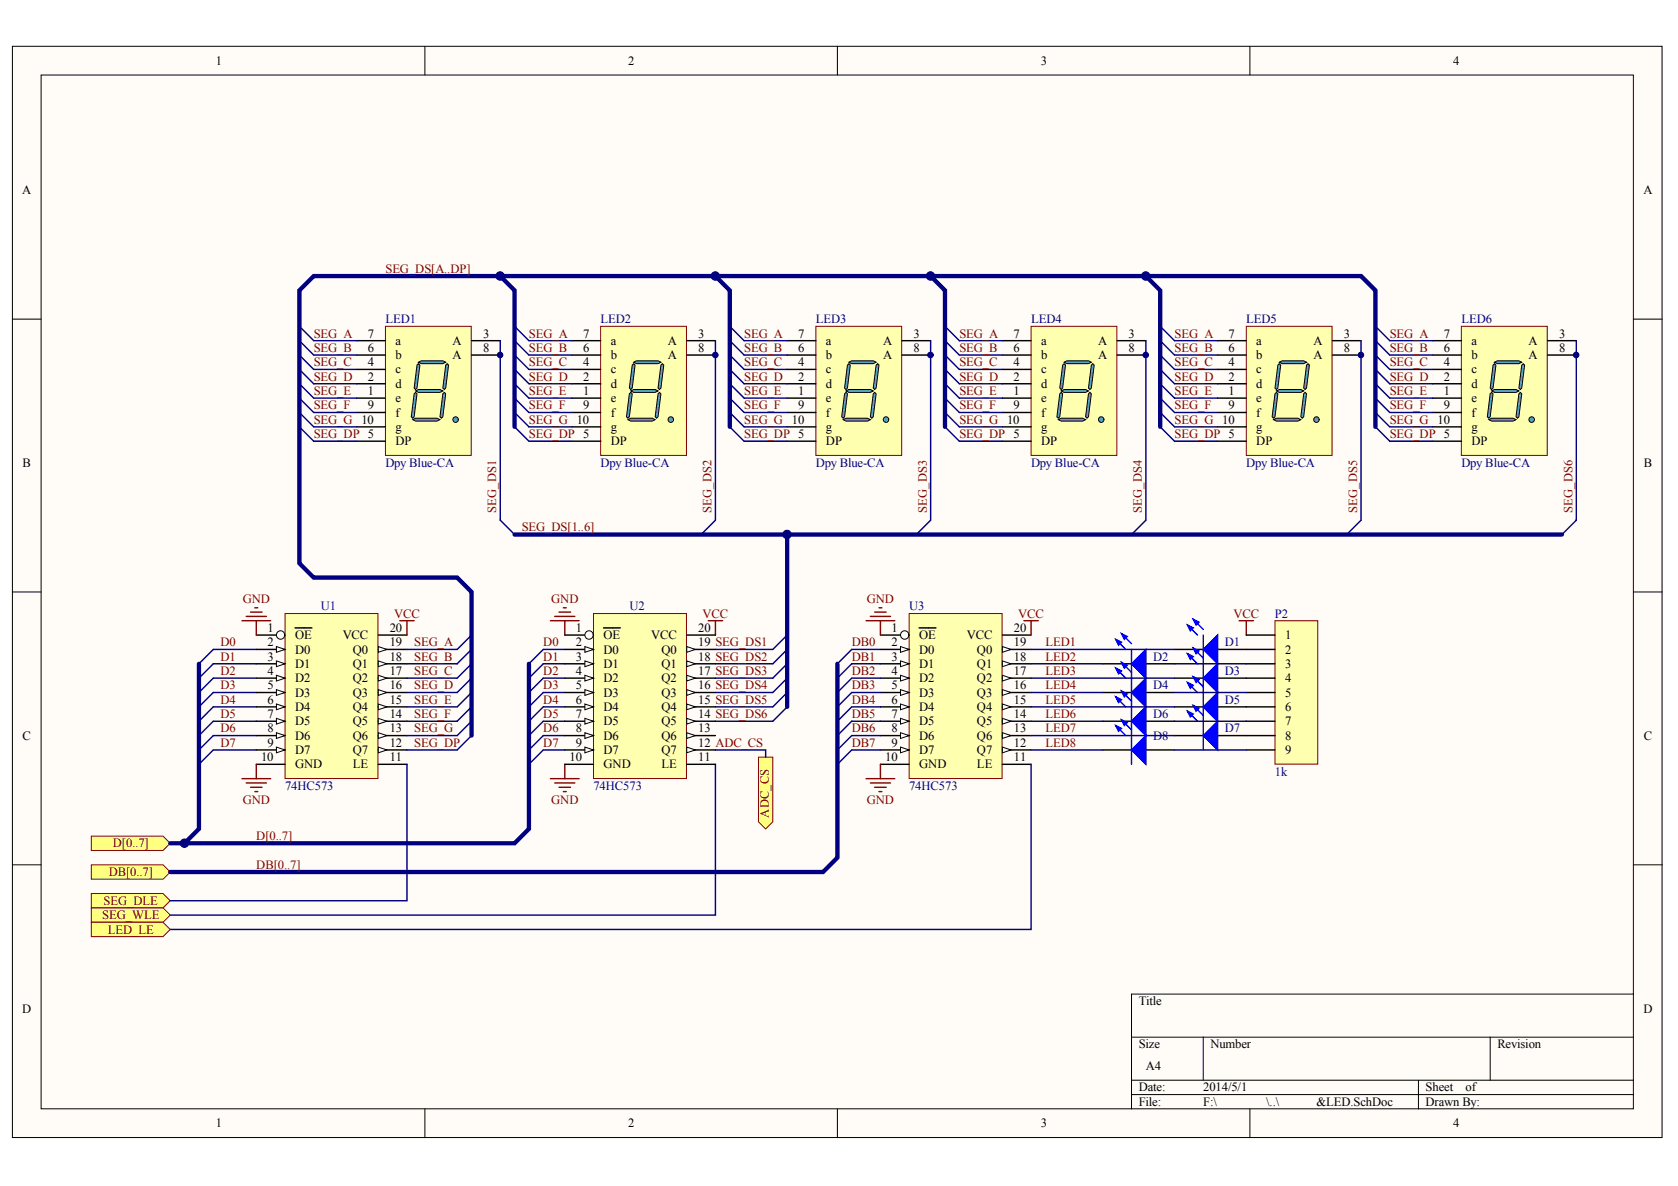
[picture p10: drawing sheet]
<svg xmlns="http://www.w3.org/2000/svg" width="296mm" height="209mm" viewBox="0 0 296 209" stroke-linecap="round" stroke-linejoin="round" font-family="sans-serif">
<defs><g id="words">
<g font-size="2.2">
<text x="38.1" y="11.4">1</text>
<text x="110.8" y="11.4">2</text>
<text x="183.6" y="11.4">3</text>
<text x="256.3" y="11.4">4</text>
<text x="3.9" y="34.2">A</text>
<text x="289.9" y="34.2">A</text>
<text x="64.9" y="59.5">7</text>
<text x="85.2" y="59.5">3</text>
<text x="102.8" y="59.5">7</text>
<text x="123.2" y="59.5">3</text>
<text x="140.8" y="59.5">7</text>
<text x="161.1" y="59.5">3</text>
<text x="178.8" y="59.5">7</text>
<text x="199.1" y="59.5">3</text>
<text x="216.7" y="59.5">7</text>
<text x="237" y="59.5">3</text>
<text x="254.7" y="59.5">7</text>
<text x="275" y="59.5">3</text>
<text x="64.9" y="64.6">4</text>
<text x="64.9" y="62.1">6</text>
<text x="69.8" y="65.9">c</text>
<text x="69.8" y="63.3">b</text>
<text x="69.8" y="60.8">a</text>
<text x="79.8" y="60.8">A</text>
<text x="79.8" y="63.3">A</text>
<text x="85.2" y="62.1">8</text>
<text x="102.8" y="64.6">4</text>
<text x="102.8" y="62.1">6</text>
<text x="107.7" y="65.9">c</text>
<text x="107.7" y="63.3">b</text>
<text x="107.7" y="60.8">a</text>
<text x="117.8" y="60.8">A</text>
<text x="117.8" y="63.3">A</text>
<text x="123.2" y="62.1">8</text>
<text x="140.8" y="64.6">4</text>
<text x="140.8" y="62.1">6</text>
<text x="145.7" y="65.9">c</text>
<text x="145.7" y="63.3">b</text>
<text x="145.7" y="60.8">a</text>
<text x="155.8" y="60.8">A</text>
<text x="155.8" y="63.3">A</text>
<text x="161.1" y="62.1">8</text>
<text x="178.8" y="64.6">4</text>
<text x="178.8" y="62.1">6</text>
<text x="183.6" y="65.9">c</text>
<text x="183.6" y="63.3">b</text>
<text x="183.6" y="60.8">a</text>
<text x="193.7" y="60.8">A</text>
<text x="193.7" y="63.3">A</text>
<text x="199.1" y="62.1">8</text>
<text x="216.7" y="64.6">4</text>
<text x="216.7" y="62.1">6</text>
<text x="221.6" y="65.9">c</text>
<text x="221.6" y="63.3">b</text>
<text x="221.6" y="60.8">a</text>
<text x="231.7" y="60.8">A</text>
<text x="231.7" y="63.3">A</text>
<text x="237" y="62.1">8</text>
<text x="254.7" y="64.6">4</text>
<text x="254.7" y="62.1">6</text>
<text x="259.6" y="65.9">c</text>
<text x="259.6" y="63.3">b</text>
<text x="259.6" y="60.8">a</text>
<text x="269.6" y="60.8">A</text>
<text x="269.6" y="63.3">A</text>
<text x="275" y="62.1">8</text>
<text x="64.9" y="69.7">1</text>
<text x="64.9" y="67.1">2</text>
<text x="69.8" y="70.9">e</text>
<text x="69.8" y="68.4">d</text>
<text x="102.8" y="69.7">1</text>
<text x="102.8" y="67.1">2</text>
<text x="107.7" y="70.9">e</text>
<text x="107.7" y="68.4">d</text>
<text x="140.8" y="69.7">1</text>
<text x="140.8" y="67.1">2</text>
<text x="145.7" y="70.9">e</text>
<text x="145.7" y="68.4">d</text>
<text x="178.8" y="69.7">1</text>
<text x="178.8" y="67.1">2</text>
<text x="183.6" y="70.9">e</text>
<text x="183.6" y="68.4">d</text>
<text x="216.7" y="69.7">1</text>
<text x="216.7" y="67.1">2</text>
<text x="221.6" y="70.9">e</text>
<text x="221.6" y="68.4">d</text>
<text x="254.7" y="69.7">1</text>
<text x="254.7" y="67.1">2</text>
<text x="259.6" y="70.9">e</text>
<text x="259.6" y="68.4">d</text>
<text x="64.9" y="72.2">9</text>
<text x="69.8" y="73.5">f</text>
<text x="69.8" y="76">g</text>
<text x="102.8" y="72.2">9</text>
<text x="107.7" y="73.5">f</text>
<text x="107.7" y="76">g</text>
<text x="140.8" y="72.2">9</text>
<text x="145.7" y="73.5">f</text>
<text x="145.7" y="76">g</text>
<text x="178.8" y="72.2">9</text>
<text x="183.6" y="73.5">f</text>
<text x="183.6" y="76">g</text>
<text x="216.7" y="72.2">9</text>
<text x="221.6" y="73.5">f</text>
<text x="221.6" y="76">g</text>
<text x="254.7" y="72.2">9</text>
<text x="259.6" y="73.5">f</text>
<text x="259.6" y="76">g</text>
<text x="4" y="82.3">B</text>
<text x="69.8" y="78.5">DP</text>
<text x="107.7" y="78.5">DP</text>
<text x="145.7" y="78.5">DP</text>
<text x="183.6" y="78.5">DP</text>
<text x="221.6" y="78.5">DP</text>
<text x="259.6" y="78.5">DP</text>
<text x="290" y="82.3">B</text>
<text x="47.2" y="111.5">1</text>
<text x="52" y="112.7">OE</text>
<text x="60.4" y="112.7">VCC</text>
<text x="68.7" y="111.5">20</text>
<text x="101.6" y="111.5">1</text>
<text x="106.5" y="112.7">OE</text>
<text x="114.9" y="112.7">VCC</text>
<text x="123.2" y="111.5">20</text>
<text x="157.2" y="111.5">1</text>
<text x="162.1" y="112.7">OE</text>
<text x="170.5" y="112.7">VCC</text>
<text x="178.8" y="111.5">20</text>
<text x="226.7" y="112.7">1</text>
<text x="47.2" y="114">2</text>
<text x="47.2" y="116.5">3</text>
<text x="47.2" y="119.1">4</text>
<text x="52" y="115.3">D0</text>
<text x="52" y="117.8">D1</text>
<text x="62.2" y="117.8">Q1</text>
<text x="62.2" y="115.3">Q0</text>
<text x="68.7" y="119.1">17</text>
<text x="68.7" y="116.5">18</text>
<text x="68.7" y="114">19</text>
<text x="101.6" y="114">2</text>
<text x="101.6" y="116.5">3</text>
<text x="101.6" y="119.1">4</text>
<text x="106.5" y="115.3">D0</text>
<text x="106.5" y="117.8">D1</text>
<text x="116.7" y="117.8">Q1</text>
<text x="116.7" y="115.3">Q0</text>
<text x="123.2" y="119.1">17 SEG_DS3</text>
<text x="123.2" y="116.5">18 SEG_DS2</text>
<text x="123.2" y="114">19 SEG_DS1</text>
<text x="157.2" y="114">2</text>
<text x="157.2" y="116.5">3</text>
<text x="157.2" y="119.1">4</text>
<text x="162.1" y="115.3">D0</text>
<text x="162.1" y="117.8">D1</text>
<text x="172.3" y="117.8">Q1</text>
<text x="172.3" y="115.3">Q0</text>
<text x="178.8" y="119.1">17</text>
<text x="178.8" y="116.5">18</text>
<text x="178.8" y="114">19</text>
<text x="226.7" y="115.3">2</text>
<text x="226.7" y="117.8">3</text>
<text x="47.2" y="121.6">5</text>
<text x="47.2" y="124.1">6</text>
<text x="52" y="120.3">D2</text>
<text x="52" y="122.9">D3</text>
<text x="52" y="125.4">D4</text>
<text x="62.2" y="125.4">Q4</text>
<text x="62.2" y="122.9">Q3</text>
<text x="62.2" y="120.3">Q2</text>
<text x="68.7" y="124.1">15</text>
<text x="68.7" y="121.6">16</text>
<text x="101.6" y="121.6">5</text>
<text x="101.6" y="124.1">6</text>
<text x="106.5" y="120.3">D2</text>
<text x="106.5" y="122.9">D3</text>
<text x="106.5" y="125.4">D4</text>
<text x="116.7" y="125.4">Q4</text>
<text x="116.7" y="122.9">Q3</text>
<text x="116.7" y="120.3">Q2</text>
<text x="123.2" y="124.1">15 SEG_DS5</text>
<text x="123.2" y="121.6">16 SEG_DS4</text>
<text x="157.2" y="121.6">5</text>
<text x="157.2" y="124.1">6</text>
<text x="162.1" y="120.3">D2</text>
<text x="162.1" y="122.9">D3</text>
<text x="162.1" y="125.4">D4</text>
<text x="172.3" y="125.4">Q4</text>
<text x="172.3" y="122.9">Q3</text>
<text x="172.3" y="120.3">Q2</text>
<text x="178.8" y="124.1">15</text>
<text x="178.8" y="121.6">16</text>
<text x="226.7" y="120.3">4</text>
<text x="226.7" y="122.9">5</text>
<text x="226.7" y="125.4">6</text>
<text x="4" y="130.5">C</text>
<text x="47.2" y="126.7">7</text>
<text x="47.2" y="129.2">8</text>
<text x="47.2" y="131.7">9</text>
<text x="52" y="127.9">D5</text>
<text x="52" y="130.5">D6</text>
<text x="62.2" y="130.5">Q6</text>
<text x="62.2" y="127.9">Q5</text>
<text x="68.7" y="131.7">12</text>
<text x="68.7" y="129.2">13</text>
<text x="68.7" y="126.7">14</text>
<text x="101.6" y="126.7">7</text>
<text x="101.6" y="129.2">8</text>
<text x="101.6" y="131.7">9</text>
<text x="106.5" y="127.9">D5</text>
<text x="106.5" y="130.5">D6</text>
<text x="116.7" y="130.5">Q6</text>
<text x="116.7" y="127.9">Q5</text>
<text x="123.2" y="131.7">12 ADC_CS</text>
<text x="123.2" y="129.2">13</text>
<text x="123.2" y="126.7">14 SEG_DS6</text>
<text x="157.2" y="126.7">7</text>
<text x="157.2" y="129.2">8</text>
<text x="157.2" y="131.7">9</text>
<text x="162.1" y="127.9">D5</text>
<text x="162.1" y="130.5">D6</text>
<text x="172.3" y="130.5">Q6</text>
<text x="172.3" y="127.9">Q5</text>
<text x="178.8" y="131.7">12</text>
<text x="178.8" y="129.2">13</text>
<text x="178.8" y="126.7">14</text>
<text x="226.7" y="127.9">7</text>
<text x="226.7" y="130.5">8</text>
<text x="290" y="130.5">C</text>
<text x="46" y="134.3">10</text>
<text x="52" y="135.5">GND</text>
<text x="52" y="133">D7</text>
<text x="62.2" y="135.5">LE</text>
<text x="62.2" y="133">Q7</text>
<text x="68.7" y="134.3">11</text>
<text x="100.5" y="134.3">10</text>
<text x="106.5" y="135.5">GND</text>
<text x="106.5" y="133">D7</text>
<text x="116.7" y="135.5">LE</text>
<text x="116.7" y="133">Q7</text>
<text x="123.2" y="134.3">11</text>
<text x="156.1" y="134.3">10</text>
<text x="162.1" y="135.5">GND</text>
<text x="162.1" y="133">D7</text>
<text x="172.3" y="135.5">LE</text>
<text x="172.3" y="133">Q7</text>
<text x="178.8" y="134.3">11</text>
<text x="226.7" y="133">9</text>
<text x="3.9" y="178.6">D</text>
<text x="200.9" y="177.3">Title</text>
<text x="289.9" y="178.6">D</text>
<text x="200.9" y="184.9">Size</text>
<text x="213.5" y="184.9">Number</text>
<text x="264.1" y="184.9">Revision</text>
<text x="202.1" y="188.7">A4</text>
<text x="200.9" y="192.5">Date:</text>
<text x="200.9" y="195.1">File:</text>
<text x="212.2" y="192.5">2014/5/1</text>
<text x="212.2" y="195.1">F:\</text>
<text x="223.4" y="195.1">\..\</text>
<text x="232.2" y="195.1">&amp;LED.SchDoc</text>
<text x="251.5" y="192.5">Sheet</text>
<text x="251.5" y="195.1">Drawn By:</text>
<text x="258.5" y="192.5">of</text>
<text x="38.1" y="198.9">1</text>
<text x="110.8" y="198.9">2</text>
<text x="183.6" y="198.9">3</text>
<text x="256.3" y="198.9">4</text>
</g>
<g font-size="2.2" fill="#800000">
<text x="68" y="48.1">SEG_DS[A..DP]</text>
<text x="55.3" y="59.5">SEG_A</text>
<text x="93.3" y="59.5">SEG_A</text>
<text x="131.3" y="59.5">SEG_A</text>
<text x="169.2" y="59.5">SEG_A</text>
<text x="207.2" y="59.5">SEG_A</text>
<text x="245.1" y="59.5">SEG_A</text>
<text x="55.3" y="62.1">SEG_B</text>
<text x="55.3" y="64.6">SEG_C</text>
<text x="93.3" y="62.1">SEG_B</text>
<text x="93.3" y="64.6">SEG_C</text>
<text x="131.3" y="62.1">SEG_B</text>
<text x="131.3" y="64.6">SEG_C</text>
<text x="169.2" y="62.1">SEG_B</text>
<text x="169.2" y="64.6">SEG_C</text>
<text x="207.2" y="62.1">SEG_B</text>
<text x="207.2" y="64.6">SEG_C</text>
<text x="245.1" y="62.1">SEG_B</text>
<text x="245.1" y="64.6">SEG_C</text>
<text x="55.3" y="67.1">SEG_D</text>
<text x="55.3" y="69.7">SEG_E</text>
<text x="93.3" y="67.1">SEG_D</text>
<text x="93.3" y="69.7">SEG_E</text>
<text x="131.3" y="67.1">SEG_D</text>
<text x="131.3" y="69.7">SEG_E</text>
<text x="169.2" y="67.1">SEG_D</text>
<text x="169.2" y="69.7">SEG_E</text>
<text x="207.2" y="67.1">SEG_D</text>
<text x="207.2" y="69.7">SEG_E</text>
<text x="245.1" y="67.1">SEG_D</text>
<text x="245.1" y="69.7">SEG_E</text>
<text x="55.3" y="72.2">SEG_F</text>
<text x="55.3" y="74.7">SEG_G 10</text>
<text x="55.3" y="77.3">SEG_DP 5</text>
<text x="93.3" y="72.2">SEG_F</text>
<text x="93.3" y="74.7">SEG_G 10</text>
<text x="93.3" y="77.3">SEG_DP 5</text>
<text x="131.3" y="72.2">SEG_F</text>
<text x="131.3" y="74.7">SEG_G 10</text>
<text x="131.3" y="77.3">SEG_DP 5</text>
<text x="169.2" y="72.2">SEG_F</text>
<text x="169.2" y="74.7">SEG_G 10</text>
<text x="169.2" y="77.3">SEG_DP 5</text>
<text x="207.2" y="72.2">SEG_F</text>
<text x="207.2" y="74.7">SEG_G 10</text>
<text x="207.2" y="77.3">SEG_DP 5</text>
<text x="245.1" y="72.2">SEG_F</text>
<text x="245.1" y="74.7">SEG_G 10</text>
<text x="245.1" y="77.3">SEG_DP 5</text>
<text x="87.5" y="90.5" transform="rotate(-90 87.5 90.5)">SEG_DS1</text>
<text x="92" y="93.7">SEG_DS[1..6]</text>
<text x="125.5" y="90.5" transform="rotate(-90 125.5 90.5)">SEG_DS2</text>
<text x="163.5" y="90.5" transform="rotate(-90 163.5 90.5)">SEG_DS3</text>
<text x="201.4" y="90.5" transform="rotate(-90 201.4 90.5)">SEG_DS4</text>
<text x="239.4" y="90.5" transform="rotate(-90 239.4 90.5)">SEG_DS5</text>
<text x="277.3" y="90.5" transform="rotate(-90 277.3 90.5)">SEG_DS6</text>
<text x="42.8" y="106.4">GND</text>
<text x="97.2" y="106.4">GND</text>
<text x="152.9" y="106.4">GND</text>
<text x="69.5" y="108.9">VCC</text>
<text x="123.9" y="108.9">VCC</text>
<text x="179.6" y="108.9">VCC</text>
<text x="217.6" y="108.9">VCC</text>
<text x="38.9" y="119.1">D2</text>
<text x="38.9" y="116.5">D1</text>
<text x="38.9" y="114">D0</text>
<text x="73" y="114">SEG_A</text>
<text x="73" y="116.5">SEG_B</text>
<text x="73" y="119.1">SEG_C</text>
<text x="95.8" y="119.1">D2</text>
<text x="95.8" y="116.5">D1</text>
<text x="95.8" y="114">D0</text>
<text x="150.2" y="116.5">DB1</text>
<text x="150.2" y="119.1">DB2</text>
<text x="150.2" y="114">DB0</text>
<text x="184.4" y="114">LED1</text>
<text x="184.4" y="116.5">LED2</text>
<text x="184.4" y="119.1">LED3</text>
<text x="38.9" y="124.1">D4</text>
<text x="38.9" y="121.6">D3</text>
<text x="73" y="121.6">SEG_D</text>
<text x="73" y="124.1">SEG_E</text>
<text x="95.8" y="124.1">D4</text>
<text x="95.8" y="121.6">D3</text>
<text x="150.2" y="121.6">DB3</text>
<text x="150.2" y="124.1">DB4</text>
<text x="184.4" y="121.6">LED4</text>
<text x="184.4" y="124.1">LED5</text>
<text x="38.9" y="131.7">D7</text>
<text x="38.9" y="129.2">D6</text>
<text x="38.9" y="126.7">D5</text>
<text x="73" y="126.7">SEG_F</text>
<text x="73" y="129.2">SEG_G</text>
<text x="73" y="131.7">SEG_DP</text>
<text x="95.8" y="131.7">D7</text>
<text x="95.8" y="129.2">D6</text>
<text x="95.8" y="126.7">D5</text>
<text x="150.2" y="126.7">DB5</text>
<text x="150.2" y="129.2">DB6</text>
<text x="150.2" y="131.7">DB7</text>
<text x="184.4" y="126.7">LED6</text>
<text x="184.4" y="129.2">LED7</text>
<text x="184.4" y="131.7">LED8</text>
<text x="42.8" y="141.9">GND</text>
<text x="97.2" y="141.9">GND</text>
<text x="152.9" y="141.9">GND</text>
<text x="19.9" y="149.5">D[0..7]</text>
<text x="45.2" y="148.2">D[0..7]</text>
<text x="135.6" y="144.2" transform="rotate(-90 135.6 144.2)">ADC_CS</text>
<text x="19.2" y="154.5">DB[0..7]</text>
<text x="45.2" y="153.3">DB[0..7]</text>
<text x="18.3" y="159.6">SEG_DLE</text>
<text x="18" y="162.1">SEG_WLE</text>
<text x="19" y="164.7">LED_LE</text>
</g>
<g font-size="2.2" fill="#000080">
<text x="68" y="57">LED1</text>
<text x="105.9" y="57">LED2</text>
<text x="143.9" y="57">LED3</text>
<text x="181.9" y="57">LED4</text>
<text x="219.8" y="57">LED5</text>
<text x="257.8" y="57">LED6</text>
<text x="68" y="82.3">Dpy Blue-CA</text>
<text x="105.9" y="82.3">Dpy Blue-CA</text>
<text x="143.9" y="82.3">Dpy Blue-CA</text>
<text x="181.9" y="82.3">Dpy Blue-CA</text>
<text x="219.8" y="82.3">Dpy Blue-CA</text>
<text x="257.8" y="82.3">Dpy Blue-CA</text>
<text x="56.6" y="107.7">U1</text>
<text x="111" y="107.7">U2</text>
<text x="160.4" y="107.7">U3</text>
<text x="224.9" y="108.9">P2</text>
<text x="203.4" y="116.5">D2</text>
<text x="216" y="114">D1</text>
<text x="216" y="119.1">D3</text>
<text x="203.4" y="121.6">D4</text>
<text x="216" y="124.1">D5</text>
<text x="203.4" y="126.7">D6</text>
<text x="203.4" y="130.5">D8</text>
<text x="216" y="129.2">D7</text>
<text x="224.9" y="136.8">1k</text>
<text x="50.3" y="139.3">74HC573</text>
<text x="104.7" y="139.3">74HC573</text>
<text x="160.4" y="139.3">74HC573</text>
</g>
</g></defs>
<g fill="#fffcf8" stroke="#000" stroke-width=".18">
<path d="M2.2 8.2h291v192.4h-291z"/>
<path d="M7.3 13.2h280.8v182.4h-280.8z"/>
</g>
<g fill="none" stroke="#000" stroke-width=".18">
<path d="M74.9 8.2v5M147.7 8.2v5M220.5 8.2v5M2.2 56.3h5.1M288.2 56.3h5M2.2 104.4h5.1M288.2 104.4h5M2.2 152.5h5.1M288.2 152.5h5M288.2 175.3h-88.6v20.3M74.9 195.6v5.1M147.7 195.6v5.1"/>
<path d="M199.6 182.9h88.6M199.6 190.5h88.6M199.6 193.1h88.6M212.2 182.9v7.6M220.5 195.6v5.1M250.2 190.5v5.1M262.9 182.9v7.6"/>
</g>
<path d="M68 57.6h15.1v22.7h-15.1z" fill="#ffffb0" stroke="#800000" stroke-width=".18"/>
<path d="M62.9 72.8h5.1M62.9 75.3h5.1M62.9 70.2h5.1M62.9 67.7h5.1M62.9 60.1h5.1M62.9 65.2h5.1M62.9 77.8h5.1M62.9 62.6h5.1M83.2 60.1h5" fill="none" stroke="#000" stroke-width=".25"/>
<g fill="#56a9c7" stroke="#000" stroke-width=".18">
<path d="M72.8 74l.5-.2h3.8l.5 .2-.5 .3h-3.8z" fill-rule="evenodd"/>
<path d="M73.3 69l.5-.3h3.8l.5 .3-.5 .2h-3.8z" fill-rule="evenodd"/>
<path d="M73.8 63.9l.5-.3h3.8l.5 .3-.5 .2h-3.8z" fill-rule="evenodd"/>
<path d="M78.9 64.1l.2 .3-.5 4.1-.2 .2-.3-.2 .5-4.1z" fill-rule="evenodd"/>
<path d="M73.8 64.1l.3 .3-.5 4.1-.3 .2-.3-.2 .6-4.1z" fill-rule="evenodd"/>
<path d="M73.3 69.2l.3 .3-.6 4-.2 .3-.3-.3 .5-4z" fill-rule="evenodd"/>
<path d="M78.4 69.2l.2 .3-.5 4-.2 .3-.3-.3 .5-4z" fill-rule="evenodd"/>
</g>
<path d="M83.2 62.6h5" fill="none" stroke="#000" stroke-width=".25"/>
<circle cx="80.4" cy="74" r=".49" fill="#56a9c7" stroke="#000" stroke-width=".18"/>
<path d="M55.3 72.8h7.6M55.3 75.3h7.6M55.3 70.2h7.6M55.3 67.7h7.6M55.3 65.2h7.6M55.3 77.8h7.6M55.3 62.6h7.6M55.3 60.1h7.6" fill="none" stroke="#000080" stroke-width=".25"/>
<path d="M105.9 57.6h15.2v22.7h-15.2z" fill="#ffffb0" stroke="#800000" stroke-width=".18"/>
<path d="M100.9 72.8h5M100.9 75.3h5M100.9 70.2h5M100.9 67.7h5M100.9 60.1h5M100.9 65.2h5M100.9 77.8h5M100.9 62.6h5M121.1 60.1h5.1" fill="none" stroke="#000" stroke-width=".25"/>
<g fill="#56a9c7" stroke="#000" stroke-width=".18">
<path d="M110.8 74l.5-.2h3.8l.5 .2-.5 .3h-3.8z" fill-rule="evenodd"/>
<path d="M111.3 69l.5-.3h3.8l.5 .3-.5 .2h-3.8z" fill-rule="evenodd"/>
<path d="M111.8 63.9l.5-.3h3.8l.5 .3-.5 .2h-3.8z" fill-rule="evenodd"/>
<path d="M116.8 64.1l.3 .3-.5 4.1-.3 .2-.2-.2 .5-4.1z" fill-rule="evenodd"/>
<path d="M111.8 64.1l.2 .3-.5 4.1-.2 .2-.3-.2 .5-4.1z" fill-rule="evenodd"/>
<path d="M111.3 69.2l.2 .3-.5 4-.2 .3-.3-.3 .5-4z" fill-rule="evenodd"/>
<path d="M116.3 69.2l.3 .3-.5 4-.3 .3-.2-.3 .5-4z" fill-rule="evenodd"/>
</g>
<path d="M121.1 62.6h5.1" fill="none" stroke="#000" stroke-width=".25"/>
<circle cx="118.3" cy="74" r=".49" fill="#56a9c7" stroke="#000" stroke-width=".18"/>
<path d="M93.3 72.8h7.6M93.3 75.3h7.6M93.3 70.2h7.6M93.3 67.7h7.6M93.3 65.2h7.6M93.3 77.8h7.6M93.3 62.6h7.6M93.3 60.1h7.6" fill="none" stroke="#000080" stroke-width=".25"/>
<path d="M143.9 57.6h15.1v22.7h-15.1z" fill="#ffffb0" stroke="#800000" stroke-width=".18"/>
<path d="M138.8 72.8h5.1M138.8 75.3h5.1M138.8 70.2h5.1M138.8 67.7h5.1M138.8 60.1h5.1M138.8 65.2h5.1M138.8 77.8h5.1M138.8 62.6h5.1M159.1 60.1h5.1" fill="none" stroke="#000" stroke-width=".25"/>
<g fill="#56a9c7" stroke="#000" stroke-width=".18">
<path d="M148.7 74l.5-.2h3.8l.5 .2-.5 .3h-3.8z" fill-rule="evenodd"/>
<path d="M149.2 69l.5-.3h3.8l.5 .3-.5 .2h-3.8z" fill-rule="evenodd"/>
<path d="M149.7 63.9l.5-.3h3.8l.5 .3-.5 .2h-3.8z" fill-rule="evenodd"/>
<path d="M154.8 64.1l.2 .3-.5 4.1-.2 .2-.3-.2 .5-4.1z" fill-rule="evenodd"/>
<path d="M149.7 64.1l.3 .3-.5 4.1-.3 .2-.2-.2 .5-4.1z" fill-rule="evenodd"/>
<path d="M149.2 69.2l.3 .3-.5 4-.3 .3-.2-.3 .5-4z" fill-rule="evenodd"/>
<path d="M154.3 69.2l.2 .3-.5 4-.2 .3-.3-.3 .5-4z" fill-rule="evenodd"/>
</g>
<path d="M159.1 62.6h5.1" fill="none" stroke="#000" stroke-width=".25"/>
<circle cx="156.3" cy="74" r=".49" fill="#56a9c7" stroke="#000" stroke-width=".18"/>
<path d="M131.3 72.8h7.5M131.3 75.3h7.5M131.3 70.2h7.5M131.3 67.7h7.5M131.3 65.2h7.5M131.3 77.8h7.5M131.3 62.6h7.5M131.3 60.1h7.5" fill="none" stroke="#000080" stroke-width=".25"/>
<path d="M181.9 57.6h15.1v22.7h-15.1z" fill="#ffffb0" stroke="#800000" stroke-width=".18"/>
<path d="M176.8 72.8h5.1M176.8 75.3h5.1M176.8 70.2h5.1M176.8 67.7h5.1M176.8 60.1h5.1M176.8 65.2h5.1M176.8 77.8h5.1M176.8 62.6h5.1M197.1 60.1h5" fill="none" stroke="#000" stroke-width=".25"/>
<g fill="#56a9c7" stroke="#000" stroke-width=".18">
<path d="M186.7 74l.5-.2h3.8l.5 .2-.5 .3h-3.8z" fill-rule="evenodd"/>
<path d="M187.2 69l.5-.3h3.8l.5 .3-.5 .2h-3.8z" fill-rule="evenodd"/>
<path d="M187.7 63.9l.5-.3h3.8l.5 .3-.5 .2h-3.8z" fill-rule="evenodd"/>
<path d="M192.8 64.1l.2 .3-.5 4.1-.3 .2-.2-.2 .5-4.1z" fill-rule="evenodd"/>
<path d="M187.7 64.1l.2 .3-.5 4.1-.2 .2-.3-.2 .5-4.1z" fill-rule="evenodd"/>
<path d="M187.2 69.2l.2 .3-.5 4-.2 .3-.3-.3 .5-4z" fill-rule="evenodd"/>
<path d="M192.2 69.2l.3 .3-.5 4-.3 .3-.2-.3 .5-4z" fill-rule="evenodd"/>
</g>
<path d="M197.1 62.6h5" fill="none" stroke="#000" stroke-width=".25"/>
<circle cx="194.2" cy="74" r=".49" fill="#56a9c7" stroke="#000" stroke-width=".18"/>
<path d="M169.2 72.8h7.6M169.2 75.3h7.6M169.2 70.2h7.6M169.2 67.7h7.6M169.2 65.2h7.6M169.2 77.8h7.6M169.2 62.6h7.6M169.2 60.1h7.6" fill="none" stroke="#000080" stroke-width=".25"/>
<path d="M219.8 57.6h15.2v22.7h-15.2z" fill="#ffffb0" stroke="#800000" stroke-width=".18"/>
<path d="M214.8 72.8h5M214.8 75.3h5M214.8 70.2h5M214.8 67.7h5M214.8 60.1h5M214.8 65.2h5M214.8 77.8h5M214.8 62.6h5M235 60.1h5.1" fill="none" stroke="#000" stroke-width=".25"/>
<g fill="#56a9c7" stroke="#000" stroke-width=".18">
<path d="M224.6 74l.5-.2h3.8l.5 .2-.5 .3h-3.8z" fill-rule="evenodd"/>
<path d="M225.1 69l.6-.3h3.7l.6 .3-.6 .2h-3.7z" fill-rule="evenodd"/>
<path d="M225.7 63.9l.5-.3h3.8l.5 .3-.5 .2h-3.8z" fill-rule="evenodd"/>
<path d="M230.7 64.1l.3 .3-.5 4.1-.3 .2-.2-.2 .5-4.1z" fill-rule="evenodd"/>
<path d="M225.7 64.1l.2 .3-.5 4.1-.3 .2-.2-.2 .5-4.1z" fill-rule="evenodd"/>
<path d="M225.1 69.2l.3 .3-.5 4-.3 .3-.2-.3 .5-4z" fill-rule="evenodd"/>
<path d="M230.2 69.2l.3 .3-.5 4-.3 .3-.3-.3 .6-4z" fill-rule="evenodd"/>
</g>
<path d="M235 62.6h5.1" fill="none" stroke="#000" stroke-width=".25"/>
<circle cx="232.2" cy="74" r=".49" fill="#56a9c7" stroke="#000" stroke-width=".18"/>
<g fill="none" stroke="#000080" stroke-width=".25">
<path d="M52.8 57.6l2.5 2.5M90.8 57.6l2.5 2.5M128.7 57.6l2.6 2.5M166.7 57.6l2.5 2.5M204.6 57.6l2.6 2.5h7.6M52.8 60.1l2.5 2.5M52.8 62.6l2.5 2.6M52.8 65.2l2.5 2.5M52.8 67.7l2.5 2.5M52.8 70.2l2.5 2.6M52.8 72.8l2.5 2.5M52.8 75.3l2.5 2.5"/>
<path d="M90.8 60.1l2.5 2.5M90.8 62.6l2.5 2.6M90.8 65.2l2.5 2.5M90.8 67.7l2.5 2.5M90.8 70.2l2.5 2.6M90.8 72.8l2.5 2.5M90.8 75.3l2.5 2.5M128.7 60.1l2.6 2.5M128.7 62.6l2.6 2.6M128.7 65.2l2.6 2.5M128.7 67.7l2.6 2.5M128.7 70.2l2.6 2.6"/>
<path d="M128.7 72.8l2.6 2.5M128.7 75.3l2.6 2.5M166.7 60.1l2.5 2.5M166.7 62.6l2.5 2.6M166.7 65.2l2.5 2.5M166.7 67.7l2.5 2.5M166.7 70.2l2.5 2.6M166.7 72.8l2.5 2.5M166.7 75.3l2.5 2.5M204.6 70.2l2.6 2.6h7.6M204.6 72.8l2.6 2.5h7.6M204.6 67.7l2.6 2.5h7.6"/>
<path d="M204.6 65.2l2.6 2.5h7.6M204.6 62.6l2.6 2.6h7.6M204.6 75.3l2.6 2.5h7.6M204.6 60.1l2.6 2.5h7.6M37.6 114.6h7.6M37.6 117.1h7.6M37.6 119.6h7.6M37.6 122.2h7.6M37.6 124.7h7.6M37.6 127.2h7.6M37.6 129.8h7.6M37.6 132.3h7.6"/>
</g>
<path d="M88.2 48.7l2.6 2.5v24.1M126.2 48.7l2.5 2.5v24.1M164.2 48.7l2.5 2.5v24.1M202.1 48.7l2.5 2.5v24.1" fill="none" stroke="#000080" stroke-width=".76"/>
<path d="M50.3 108.2h16.4v29.1h-16.4z" fill="#ffffb0" stroke="#800000" stroke-width=".18"/>
<path d="M45.2 112h5.1" fill="none" stroke="#000" stroke-width=".25"/>
<circle cx="49.5" cy="112" r=".74" fill="#fffcf8" stroke="#000" stroke-width=".18"/>
<path d="M45.2 114.6h5.1M52 110.8h3" fill="none" stroke="#000" stroke-width=".25"/>
<path d="M48.8 114l1.5 .6-1.5 .5z" fill="#fffcf8" stroke="#000" stroke-width=".18"/>
<path d="M45.2 134.8h5.1M66.7 134.8h5.1M66.7 132.3h5.1" fill="none" stroke="#000" stroke-width=".25"/>
<path d="M66.7 131.8l1.5 .5-1.5 .5z" fill="#fffcf8" stroke="#000" stroke-width=".18"/>
<path d="M45.2 117.1h5.1M66.7 112h5.1" fill="none" stroke="#000" stroke-width=".25"/>
<path d="M48.8 116.6l1.5 .5-1.5 .5z" fill="#fffcf8" stroke="#000" stroke-width=".18"/>
<path d="M45.2 119.6h5.1" fill="none" stroke="#000" stroke-width=".25"/>
<path d="M48.8 119.1l1.5 .5-1.5 .5z" fill="#fffcf8" stroke="#000" stroke-width=".18"/>
<path d="M45.2 122.2h5.1" fill="none" stroke="#000" stroke-width=".25"/>
<path d="M48.8 121.6l1.5 .6-1.5 .5z" fill="#fffcf8" stroke="#000" stroke-width=".18"/>
<path d="M45.2 124.7h5.1" fill="none" stroke="#000" stroke-width=".25"/>
<path d="M48.8 124.2l1.5 .5-1.5 .5z" fill="#fffcf8" stroke="#000" stroke-width=".18"/>
<path d="M45.2 127.2h5.1" fill="none" stroke="#000" stroke-width=".25"/>
<path d="M48.8 126.7l1.5 .5-1.5 .5z" fill="#fffcf8" stroke="#000" stroke-width=".18"/>
<path d="M45.2 129.8h5.1" fill="none" stroke="#000" stroke-width=".25"/>
<path d="M48.8 129.2l1.5 .6-1.5 .5z" fill="#fffcf8" stroke="#000" stroke-width=".18"/>
<path d="M45.2 132.3h5.1" fill="none" stroke="#000" stroke-width=".25"/>
<path d="M48.8 131.8l1.5 .5-1.5 .5z" fill="#fffcf8" stroke="#000" stroke-width=".18"/>
<path d="M66.7 129.8h5.1" fill="none" stroke="#000" stroke-width=".25"/>
<path d="M66.7 129.2l1.5 .6-1.5 .5z" fill="#fffcf8" stroke="#000" stroke-width=".18"/>
<path d="M66.7 127.2h5.1" fill="none" stroke="#000" stroke-width=".25"/>
<path d="M66.7 126.7l1.5 .5-1.5 .5z" fill="#fffcf8" stroke="#000" stroke-width=".18"/>
<path d="M66.7 124.7h5.1" fill="none" stroke="#000" stroke-width=".25"/>
<path d="M66.7 124.2l1.5 .5-1.5 .5z" fill="#fffcf8" stroke="#000" stroke-width=".18"/>
<path d="M66.7 122.2h5.1" fill="none" stroke="#000" stroke-width=".25"/>
<path d="M66.7 121.6l1.5 .6-1.5 .5z" fill="#fffcf8" stroke="#000" stroke-width=".18"/>
<path d="M66.7 119.6h5.1" fill="none" stroke="#000" stroke-width=".25"/>
<path d="M66.7 119.1l1.5 .5-1.5 .5z" fill="#fffcf8" stroke="#000" stroke-width=".18"/>
<path d="M66.7 117.1h5.1" fill="none" stroke="#000" stroke-width=".25"/>
<path d="M66.7 116.6l1.5 .5-1.5 .5z" fill="#fffcf8" stroke="#000" stroke-width=".18"/>
<path d="M66.7 114.6h5.1" fill="none" stroke="#000" stroke-width=".25"/>
<path d="M66.7 114l1.5 .6-1.5 .5z" fill="#fffcf8" stroke="#000" stroke-width=".18"/>
<g fill="none" stroke="#800000" stroke-width=".25">
<path d="M42.7 109.5h5M43.4 108.7h3.6M44.2 108h2M45 107.2h.5M45.2 109.5v2.5M70.5 109.5h2.5M71.8 109.5v2.5M97.1 109.5h5.1M97.9 108.7h3.5M98.6 108h2M99.4 107.2h.5M99.6 109.5v2.5"/>
<path d="M124.9 109.5h2.6M126.2 109.5v2.5M218.6 109.5h2.5M219.8 109.5v2.5M42.7 137.3h5M43.4 138.1h3.6M44.2 138.9h2M45 139.6h.5M45.2 134.8v2.5M97.1 137.3h5.1M97.9 138.1h3.5M98.6 138.9h2"/>
<path d="M99.4 139.6h.5M99.6 134.8v2.5"/>
</g>
<g fill="none" stroke="#000080" stroke-width=".25">
<path d="M71.8 119.6h8.8M71.8 117.1h8.8M71.8 114.6h8.8M95.8 119.6h3.8M95.8 117.1h3.8M95.8 114.6h3.8M126.2 119.6h10.1M126.2 117.1h10.1M126.2 114.6h10.1M71.8 132.3h8.8M71.8 129.8h8.8M71.8 127.2h8.8"/>
<path d="M71.8 124.7h8.8M71.8 122.2h8.8M95.8 132.3h3.8M95.8 129.8h3.8M95.8 127.2h3.8M95.8 124.7h3.8M95.8 122.2h3.8M126.2 127.2h10.1M126.2 124.7h10.1M126.2 122.2h10.1"/>
</g>
<path d="M224.9 109.5h7.5v25.3h-7.5z" fill="#ffffb0" stroke="#800000" stroke-width=".18"/>
<path d="M219.8 112h5.1M219.8 114.6h5.1M219.8 117.1h5.1M219.8 119.6h5.1M219.8 122.2h5.1M219.8 124.7h5.1M219.8 127.2h5.1M219.8 129.8h5.1M219.8 132.3h5.1" fill="none" stroke="#000" stroke-width=".25"/>
<path d="M160.4 108.2h16.4v29.1h-16.4z" fill="#ffffb0" stroke="#800000" stroke-width=".18"/>
<path d="M155.3 112h5.1" fill="none" stroke="#000" stroke-width=".25"/>
<circle cx="159.6" cy="112" r=".74" fill="#fffcf8" stroke="#000" stroke-width=".18"/>
<path d="M155.3 114.6h5.1M162.1 110.8h3" fill="none" stroke="#000" stroke-width=".25"/>
<path d="M158.8 114l1.6 .6-1.6 .5z" fill="#fffcf8" stroke="#000" stroke-width=".18"/>
<path d="M155.3 134.8h5.1M176.8 134.8h5.1M176.8 132.3h5.1" fill="none" stroke="#000" stroke-width=".25"/>
<path d="M176.8 131.8l1.5 .5-1.5 .5z" fill="#fffcf8" stroke="#000" stroke-width=".18"/>
<path d="M155.3 117.1h5.1M176.8 112h5.1" fill="none" stroke="#000" stroke-width=".25"/>
<path d="M158.8 116.6l1.6 .5-1.6 .5z" fill="#fffcf8" stroke="#000" stroke-width=".18"/>
<path d="M155.3 119.6h5.1" fill="none" stroke="#000" stroke-width=".25"/>
<path d="M158.8 119.1l1.6 .5-1.6 .5z" fill="#fffcf8" stroke="#000" stroke-width=".18"/>
<path d="M155.3 122.2h5.1" fill="none" stroke="#000" stroke-width=".25"/>
<path d="M158.8 121.6l1.6 .6-1.6 .5z" fill="#fffcf8" stroke="#000" stroke-width=".18"/>
<path d="M155.3 124.7h5.1" fill="none" stroke="#000" stroke-width=".25"/>
<path d="M158.8 124.2l1.6 .5-1.6 .5z" fill="#fffcf8" stroke="#000" stroke-width=".18"/>
<path d="M155.3 127.2h5.1" fill="none" stroke="#000" stroke-width=".25"/>
<path d="M158.8 126.7l1.6 .5-1.6 .5z" fill="#fffcf8" stroke="#000" stroke-width=".18"/>
<path d="M155.3 129.8h5.1" fill="none" stroke="#000" stroke-width=".25"/>
<path d="M158.8 129.2l1.6 .6-1.6 .5z" fill="#fffcf8" stroke="#000" stroke-width=".18"/>
<path d="M155.3 132.3h5.1" fill="none" stroke="#000" stroke-width=".25"/>
<path d="M158.8 131.8l1.6 .5-1.6 .5z" fill="#fffcf8" stroke="#000" stroke-width=".18"/>
<path d="M176.8 129.8h5.1" fill="none" stroke="#000" stroke-width=".25"/>
<path d="M176.8 129.2l1.5 .6-1.5 .5z" fill="#fffcf8" stroke="#000" stroke-width=".18"/>
<path d="M176.8 127.2h5.1" fill="none" stroke="#000" stroke-width=".25"/>
<path d="M176.8 126.7l1.5 .5-1.5 .5z" fill="#fffcf8" stroke="#000" stroke-width=".18"/>
<path d="M176.8 124.7h5.1" fill="none" stroke="#000" stroke-width=".25"/>
<path d="M176.8 124.2l1.5 .5-1.5 .5z" fill="#fffcf8" stroke="#000" stroke-width=".18"/>
<path d="M176.8 122.2h5.1" fill="none" stroke="#000" stroke-width=".25"/>
<path d="M176.8 121.6l1.5 .6-1.5 .5z" fill="#fffcf8" stroke="#000" stroke-width=".18"/>
<path d="M176.8 119.6h5.1" fill="none" stroke="#000" stroke-width=".25"/>
<path d="M176.8 119.1l1.5 .5-1.5 .5z" fill="#fffcf8" stroke="#000" stroke-width=".18"/>
<path d="M176.8 117.1h5.1" fill="none" stroke="#000" stroke-width=".25"/>
<path d="M176.8 116.6l1.5 .5-1.5 .5z" fill="#fffcf8" stroke="#000" stroke-width=".18"/>
<path d="M176.8 114.6h5.1" fill="none" stroke="#000" stroke-width=".25"/>
<path d="M176.8 114l1.5 .6-1.5 .5z" fill="#fffcf8" stroke="#000" stroke-width=".18"/>
<g fill="none" stroke="#000080" stroke-width=".25">
<path d="M150.2 114.6h5.1M150.2 117.1h5.1M150.2 119.6h5.1M181.9 117.1h12.6M207.2 117.1h12.6M150.2 122.2h5.1M150.2 124.7h5.1M150.2 127.2h5.1M150.2 129.8h5.1M150.2 132.3h5.1M181.9 122.2h12.6M181.9 127.2h12.6"/>
<path d="M181.9 132.3h12.6M207.2 122.2h12.6M207.2 127.2h12.6M207.2 132.3h12.6"/>
</g>
<path d="M152.8 109.5h5M153.5 108.7h3.6M154.3 108h2M155 107.2h.6M155.3 109.5v2.5M180.6 109.5h2.5M181.9 109.5v2.5M152.8 137.3h5M153.5 138.1h3.6M154.3 138.9h2M155 139.6h.6M155.3 134.8v2.5" fill="none" stroke="#800000" stroke-width=".25"/>
<g fill="none" stroke="#000" stroke-width=".25">
<path d="M194.5 117.1h5.1M202.1 117.1h5.1M207.2 114.6h5M207.2 119.6h5M214.8 114.6h5M214.8 119.6h5M194.5 122.2h5.1M194.5 127.2h5.1M194.5 132.3h5.1M202.1 122.2h5.1M202.1 127.2h5.1M202.1 132.3h5.1"/>
<path d="M207.2 124.7h5M207.2 129.8h5M214.8 124.7h5M214.8 129.8h5"/>
</g>
<g fill="#00f" stroke="#00f" stroke-width=".25">
<path d="M214.8 112v5.1l-2.6-2.5z"/>
<path d="M209.5 110.2l1 .6-.5 .5z"/>
<path d="M210.5 109.2l1 .5-.5 .5z"/>
<path d="M202.1 114.6v5l-2.5-2.5z"/>
<path d="M196.8 112.8l1 .5-.5 .5z"/>
<path d="M197.8 111.8l1 .5-.5 .5z"/>
<path d="M214.8 117.1v5.1l-2.6-2.6z"/>
<path d="M209.5 115.3l1 .5-.5 .5z"/>
<path d="M210.5 114.3l1 .5-.5 .5z"/>
<path d="M202.1 119.6v5.1l-2.5-2.5z"/>
<path d="M196.8 117.8l1 .6-.5 .5z"/>
<path d="M197.8 116.8l1 .5-.5 .5z"/>
<path d="M214.8 122.2v5l-2.6-2.5z"/>
<path d="M209.5 120.4l1 .5-.5 .5z"/>
<path d="M210.5 119.4l1 .5-.5 .5z"/>
<path d="M202.1 124.7v5.1l-2.5-2.6z"/>
<path d="M196.8 122.9l1 .5-.5 .5z"/>
<path d="M197.8 121.9l1 .5-.5 .5z"/>
<path d="M214.8 127.2v5.1l-2.6-2.5z"/>
<path d="M209.5 125.4l1 .6-.5 .5z"/>
<path d="M210.5 124.4l1 .5-.5 .5z"/>
<path d="M202.1 129.8v5l-2.5-2.5z"/>
<path d="M196.8 128l1 .5-.5 .5z"/>
<path d="M197.8 127l1 .5-.5 .5z"/>
</g>
<g fill="none" stroke="#00f" stroke-width=".25">
<path d="M196.8 112.8l1.8 1.8M196.8 117.8l1.8 1.8M197.8 111.8l1.8 1.7M197.8 116.8l1.8 1.8M199.6 114.6v20.2M209.5 110.2l1.7 1.8M209.5 115.3l1.7 1.8M210.5 109.2l1.7 1.8M210.5 114.3l1.7 1.8M210.5 119.4l1.7 1.7M212.2 112v20.3M196.8 122.9l1.8 1.8"/>
<path d="M196.8 128l1.8 1.8M197.8 121.9l1.8 1.8M197.8 127l1.8 1.7M209.5 125.4l1.7 1.8M209.5 120.4l1.7 1.8M210.5 124.4l1.7 1.8"/>
</g>
<path d="M257.8 57.6h15.1v22.7h-15.1z" fill="#ffffb0" stroke="#800000" stroke-width=".18"/>
<path d="M252.7 72.8h5.1M252.7 75.3h5.1M252.7 70.2h5.1M252.7 67.7h5.1M252.7 60.1h5.1M252.7 65.2h5.1M252.7 77.8h5.1M252.7 62.6h5.1M273 60.1h5" fill="none" stroke="#000" stroke-width=".25"/>
<g fill="#56a9c7" stroke="#000" stroke-width=".18">
<path d="M262.6 74l.5-.2h3.8l.5 .2-.5 .3h-3.8z" fill-rule="evenodd"/>
<path d="M263.1 69l.5-.3h3.8l.5 .3-.5 .2h-3.8z" fill-rule="evenodd"/>
<path d="M263.6 63.9l.5-.3h3.8l.5 .3-.5 .2h-3.8z" fill-rule="evenodd"/>
<path d="M268.7 64.1l.2 .3-.5 4.1-.2 .2-.3-.2 .5-4.1z" fill-rule="evenodd"/>
<path d="M263.6 64.1l.3 .3-.5 4.1-.3 .2-.2-.2 .5-4.1z" fill-rule="evenodd"/>
<path d="M263.1 69.2l.3 .3-.5 4-.3 .3-.3-.3 .6-4z" fill-rule="evenodd"/>
<path d="M268.2 69.2l.2 .3-.5 4-.2 .3-.3-.3 .5-4z" fill-rule="evenodd"/>
</g>
<path d="M273 62.6h5" fill="none" stroke="#000" stroke-width=".25"/>
<circle cx="270.2" cy="74" r=".49" fill="#56a9c7" stroke="#000" stroke-width=".18"/>
<g fill="none" stroke="#000080" stroke-width=".25">
<path d="M242.6 57.6l2.5 2.5h7.6M88.2 60.1v31.7l2.6 2.5M126.2 60.1v31.7l-2.5 2.5M164.2 60.1v31.7l-2.6 2.5M202.1 60.1v31.7l-2.5 2.5M240.1 60.1v31.7l-2.6 2.5M242.6 70.2l2.5 2.6h7.6M242.6 72.8l2.5 2.5h7.6M242.6 67.7l2.5 2.5h7.6M242.6 65.2l2.5 2.5h7.6M242.6 62.6l2.5 2.6h7.6M242.6 75.3l2.5 2.5h7.6"/>
<path d="M242.6 60.1l2.5 2.5h7.6M278 60.1v31.7l-2.5 2.5M83.2 112l-2.6 2.6M83.2 114.6l-2.6 2.5M83.2 117.1l-2.6 2.5M83.2 119.6l-2.6 2.6M138.8 117.1l-2.5 2.5M138.8 112l-2.5 2.6M138.8 114.6l-2.5 2.5M138.8 119.6l-2.5 2.6M181.9 114.6h25.3M181.9 119.6h25.3"/>
<path d="M83.2 122.2l-2.6 2.5M83.2 124.7l-2.6 2.5M83.2 127.2l-2.6 2.6M83.2 129.8l-2.6 2.5M138.8 122.2l-2.5 2.5M138.8 124.7l-2.5 2.5M181.9 124.7h25.3M181.9 129.8h25.3"/>
</g>
<path d="M242.6 75.3v-24.1l-2.5-2.5h-184.8l-2.5 2.5v48.2l2.5 2.5h25.3l2.6 2.5v25.4M90.8 94.3h184.7" fill="none" stroke="#000080" stroke-width=".76"/>
<g fill="#ffff80" stroke="#800000" stroke-width=".18">
<path d="M16.1 147.5h12.7l1.2 1.2-1.2 1.3h-12.7z" fill-rule="evenodd"/>
<path d="M16.1 157.6h12.7l1.2 1.3-1.2 1.2h-12.7z" fill-rule="evenodd"/>
</g>
<g fill="none" stroke="#000080" stroke-width=".25">
<path d="M37.6 114.6l-2.5 2.5M37.6 117.1l-2.5 2.5M37.6 119.6l-2.5 2.6M95.8 114.6l-2.5 2.5M95.8 117.1l-2.5 2.5M95.8 119.6l-2.5 2.6M37.6 122.2l-2.5 2.5M37.6 124.7l-2.5 2.5M37.6 127.2l-2.5 2.6M37.6 129.8l-2.5 2.5M37.6 132.3l-2.5 2.5M95.8 122.2l-2.5 2.5"/>
<path d="M95.8 124.7l-2.5 2.5M95.8 127.2l-2.5 2.6M95.8 129.8l-2.5 2.5M95.8 132.3l-2.5 2.5"/>
</g>
<path d="M35.1 117.1v29.1l-2.5 2.5h-2.6" fill="none" stroke="#000080" stroke-width=".76"/>
<path d="M16.1 152.5h12.7l1.2 1.3-1.2 1.3h-12.7z" fill-rule="evenodd" fill="#ffff80" stroke="#800000" stroke-width=".18"/>
<path d="M150.2 119.6l-2.5 2.6M150.2 117.1l-2.5 2.5M150.2 114.6l-2.5 2.5M150.2 132.3l-2.5 2.5M150.2 129.8l-2.5 2.5M150.2 127.2l-2.5 2.6M150.2 124.7l-2.5 2.5M150.2 122.2l-2.5 2.5" fill="none" stroke="#000080" stroke-width=".25"/>
<path d="M138.8 94.3v30.4M147.7 117.1v34.2l-2.5 2.5h-115.2" fill="none" stroke="#000080" stroke-width=".76"/>
<path d="M16.1 160.1h12.7l1.2 1.3-1.2 1.3h-12.7z" fill-rule="evenodd" fill="#ffff80" stroke="#800000" stroke-width=".18"/>
<path d="M71.8 134.8v24.1h-41.8M181.9 134.8v29.1h-151.9" fill="none" stroke="#000080" stroke-width=".25"/>
<path d="M16.1 162.7h12.7l1.2 1.2-1.2 1.3h-12.7z" fill-rule="evenodd" fill="#ffff80" stroke="#800000" stroke-width=".18"/>
<path d="M126.2 134.8v26.6h-96.2" fill="none" stroke="#000080" stroke-width=".25"/>
<path d="M133.8 133.5h2.5v11.4l-1.2 1.3-1.3-1.3z" fill-rule="evenodd" fill="#ffff80" stroke="#800000" stroke-width=".18"/>
<path d="M126.2 132.3h8.9v1.2" fill="none" stroke="#000080" stroke-width=".25"/>
<path d="M93.3 117.1v29.1l-2.5 2.5h-58.2" fill="none" stroke="#000080" stroke-width=".76"/>
<path d="M104.7 108.2h16.4v29.1h-16.4z" fill="#ffffb0" stroke="#800000" stroke-width=".18"/>
<path d="M99.6 112h5.1" fill="none" stroke="#000" stroke-width=".25"/>
<circle cx="103.9" cy="112" r=".74" fill="#fffcf8" stroke="#000" stroke-width=".18"/>
<path d="M99.6 114.6h5.1M106.5 110.8h2.9" fill="none" stroke="#000" stroke-width=".25"/>
<path d="M103.2 114l1.5 .6-1.5 .5z" fill="#fffcf8" stroke="#000" stroke-width=".18"/>
<path d="M99.6 134.8h5.1M121.1 134.8h5.1M121.1 132.3h5.1" fill="none" stroke="#000" stroke-width=".25"/>
<path d="M121.1 131.8l1.6 .5-1.6 .5z" fill="#fffcf8" stroke="#000" stroke-width=".18"/>
<path d="M99.6 117.1h5.1M121.1 112h5.1" fill="none" stroke="#000" stroke-width=".25"/>
<path d="M103.2 116.6l1.5 .5-1.5 .5z" fill="#fffcf8" stroke="#000" stroke-width=".18"/>
<path d="M99.6 119.6h5.1" fill="none" stroke="#000" stroke-width=".25"/>
<path d="M103.2 119.1l1.5 .5-1.5 .5z" fill="#fffcf8" stroke="#000" stroke-width=".18"/>
<path d="M99.6 122.2h5.1" fill="none" stroke="#000" stroke-width=".25"/>
<path d="M103.2 121.6l1.5 .6-1.5 .5z" fill="#fffcf8" stroke="#000" stroke-width=".18"/>
<path d="M99.6 124.7h5.1" fill="none" stroke="#000" stroke-width=".25"/>
<path d="M103.2 124.2l1.5 .5-1.5 .5z" fill="#fffcf8" stroke="#000" stroke-width=".18"/>
<path d="M99.6 127.2h5.1" fill="none" stroke="#000" stroke-width=".25"/>
<path d="M103.2 126.7l1.5 .5-1.5 .5z" fill="#fffcf8" stroke="#000" stroke-width=".18"/>
<path d="M99.6 129.8h5.1" fill="none" stroke="#000" stroke-width=".25"/>
<path d="M103.2 129.2l1.5 .6-1.5 .5z" fill="#fffcf8" stroke="#000" stroke-width=".18"/>
<path d="M99.6 132.3h5.1" fill="none" stroke="#000" stroke-width=".25"/>
<path d="M103.2 131.8l1.5 .5-1.5 .5z" fill="#fffcf8" stroke="#000" stroke-width=".18"/>
<path d="M121.1 129.8h5.1" fill="none" stroke="#000" stroke-width=".25"/>
<path d="M121.1 129.2l1.6 .6-1.6 .5z" fill="#fffcf8" stroke="#000" stroke-width=".18"/>
<path d="M121.1 127.2h5.1" fill="none" stroke="#000" stroke-width=".25"/>
<path d="M121.1 126.7l1.6 .5-1.6 .5z" fill="#fffcf8" stroke="#000" stroke-width=".18"/>
<path d="M121.1 124.7h5.1" fill="none" stroke="#000" stroke-width=".25"/>
<path d="M121.1 124.2l1.6 .5-1.6 .5z" fill="#fffcf8" stroke="#000" stroke-width=".18"/>
<path d="M121.1 122.2h5.1" fill="none" stroke="#000" stroke-width=".25"/>
<path d="M121.1 121.6l1.6 .6-1.6 .5z" fill="#fffcf8" stroke="#000" stroke-width=".18"/>
<path d="M121.1 119.6h5.1" fill="none" stroke="#000" stroke-width=".25"/>
<path d="M121.1 119.1l1.6 .5-1.6 .5z" fill="#fffcf8" stroke="#000" stroke-width=".18"/>
<path d="M121.1 117.1h5.1" fill="none" stroke="#000" stroke-width=".25"/>
<path d="M121.1 116.6l1.6 .5-1.6 .5z" fill="#fffcf8" stroke="#000" stroke-width=".18"/>
<path d="M121.1 114.6h5.1" fill="none" stroke="#000" stroke-width=".25"/>
<path d="M121.1 114l1.6 .6-1.6 .5z" fill="#fffcf8" stroke="#000" stroke-width=".18"/>
<g fill="#000080" stroke="#000080" stroke-width=".18">
<circle cx="88.2" cy="62.6" r=".49"/>
<circle cx="126.2" cy="62.6" r=".49"/>
<circle cx="164.1" cy="62.6" r=".49"/>
<circle cx="202.1" cy="62.6" r=".49"/>
<circle cx="240" cy="62.6" r=".49"/>
<circle cx="278" cy="62.6" r=".49"/>
<circle cx="32.5" cy="148.7" r=".74"/>
<circle cx="88.2" cy="48.7" r=".74"/>
<circle cx="126.2" cy="48.7" r=".74"/>
<circle cx="138.8" cy="94.3" r=".74"/>
<circle cx="164.1" cy="48.7" r=".74"/>
<circle cx="202.1" cy="48.7" r=".74"/>
</g>
<use href="#words"/>
</svg>
